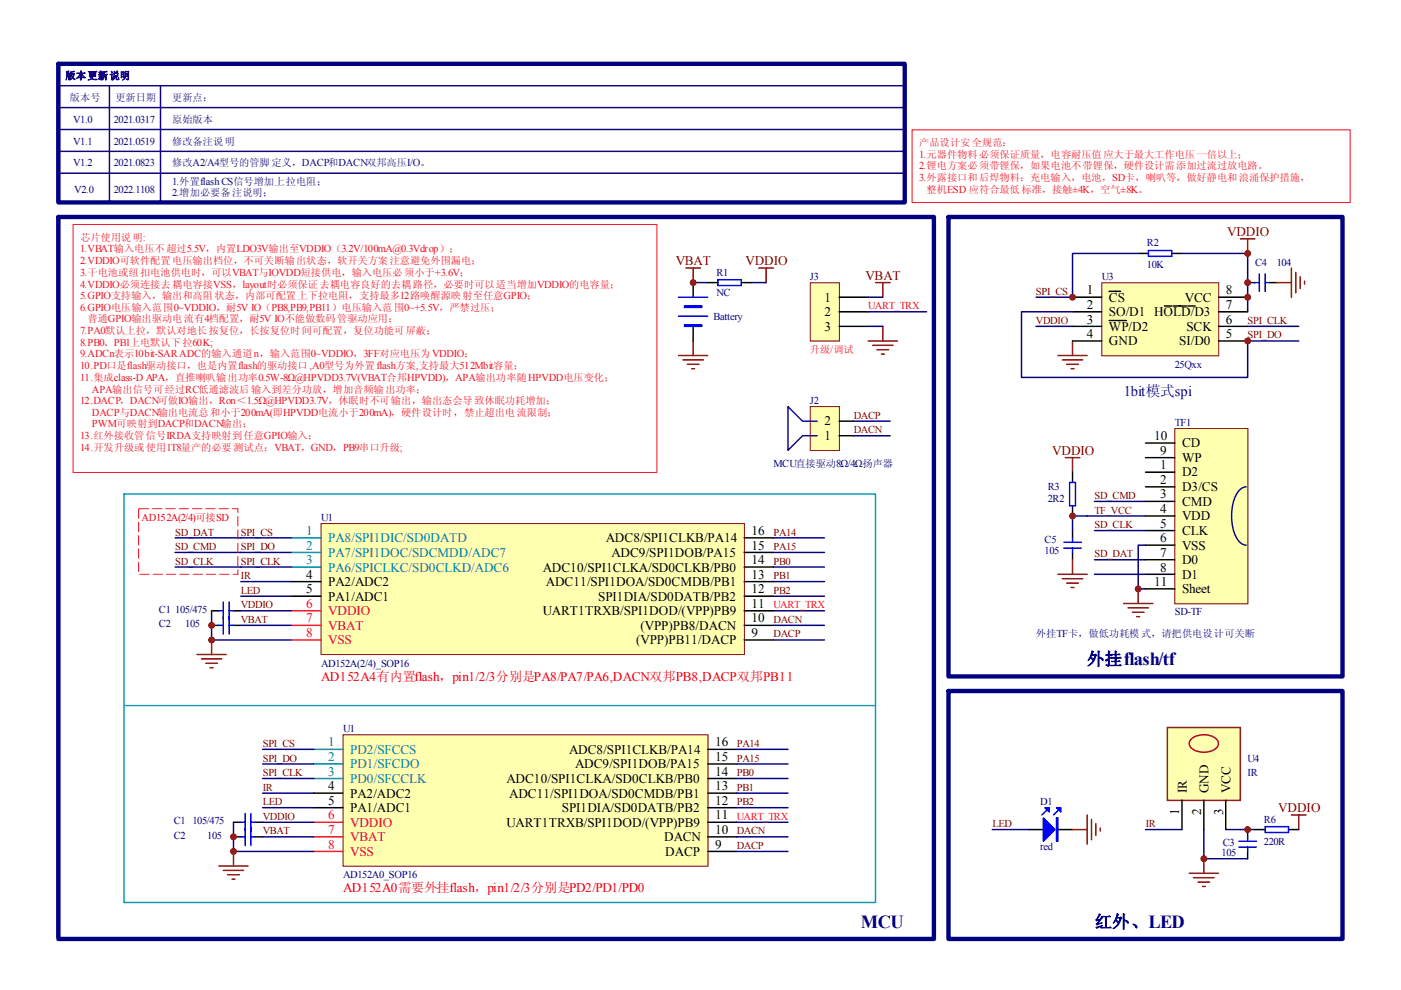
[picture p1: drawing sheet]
<svg xmlns="http://www.w3.org/2000/svg" width="297mm" height="210mm" viewBox="0 0 297 210" stroke-linecap="round" stroke-linejoin="round" font-family="sans-serif">
<defs><g id="words">
<text font-size="3.9" fill="#000080" x="182.5" y="196.7">MCU</text>
<g font-size="3.7" fill="#000080">
<text x="230.5" y="141">外挂flash/tf</text>
<text x="232.1" y="196.7">红外、LED</text>
</g>
<text font-size="3.1" fill="#000080" x="238.3" y="84">1bit模式spi</text>
<g font-size="2.8" fill="#800000">
<text x="260.2" y="50.1">VDDIO</text>
<text x="143.3" y="56.2">VBAT</text>
<text x="158.1" y="56.2">VDDIO</text>
<text x="183.5" y="59.3">VBAT</text>
<text x="223.1" y="96.4">VDDIO</text>
<text x="271" y="172.1">VDDIO</text>
</g>
<g font-size="2.8">
<text x="174.8" y="63.9">1</text>
<text x="230.5" y="62.4">1</text>
<text x="230.5" y="65.5">2</text>
<text x="235.1" y="63.9">CS</text>
<text x="251.2" y="63.9">VCC</text>
<text x="259.9" y="65.5">7</text>
<text x="259.9" y="62.4">8</text>
<text x="174.8" y="67">2</text>
<text x="174.8" y="70.1">3</text>
<text x="230.5" y="68.6">3</text>
<text x="230.5" y="71.6">4</text>
<text x="235.1" y="67">SO/D1 HOLD/D3</text>
<text x="235.1" y="70.1">WP/D2</text>
<text x="251.5" y="70.1">SCK</text>
<text x="259.9" y="71.6">5</text>
<text x="259.9" y="68.6">6</text>
<text x="235.1" y="73.2">GND</text>
<text x="250" y="73.2">SI/D0</text>
<text x="174.8" y="93.3">1</text>
<text x="174.8" y="90.2">2</text>
<text x="244.7" y="93.3">10</text>
<text x="250.6" y="94.8">CD</text>
<text x="246" y="96.4">9</text>
<text x="246" y="99.5">1</text>
<text x="250.6" y="98">WP</text>
<text x="250.6" y="101">D2</text>
<text x="246" y="102.5">2</text>
<text x="246" y="105.7">3</text>
<text x="250.6" y="104.2">D3/CS</text>
<text x="250.6" y="107.2">CMD</text>
<text x="159.3" y="113.4">16</text>
<text x="246" y="108.7">4</text>
<text x="246" y="111.9">5</text>
<text x="250.6" y="110.3">VDD</text>
<text x="250.6" y="113.4">CLK</text>
<text x="128.4" y="115">ADC8/SPI1CLKB/PA14</text>
<text x="129.6" y="118">ADC9/SPI1DOB/PA15</text>
<text x="159.3" y="116.5">15</text>
<text x="159.3" y="119.6">14</text>
<text x="246" y="118">7</text>
<text x="246" y="115">6</text>
<text x="250.6" y="119.6">D0</text>
<text x="250.6" y="116.5">VSS</text>
<text x="64.9" y="125.7">5</text>
<text x="64.9" y="122.7">4</text>
<text x="69.6" y="124.2">PA2/ADC2</text>
<text x="115.1" y="121.2">ADC10/SPI1CLKA/SD0CLKB/PB0</text>
<text x="115.7" y="124.2">ADC11/SPI1DOA/SD0CMDB/PB1</text>
<text x="159.3" y="122.7">13</text>
<text x="159.3" y="125.7">12</text>
<text x="244.7" y="124.2">11</text>
<text x="246" y="121.2">8</text>
<text x="250.6" y="122.7">D1</text>
<text x="250.6" y="125.7">Sheet</text>
<text x="69.6" y="127.4">PA1/ADC1</text>
<text x="115.1" y="130.4">UART1TRXB/SPI1DOD/(VPP)PB9</text>
<text x="126.8" y="127.4">SPI1DIA/SD0DATB/PB2</text>
<text x="159.3" y="131.9">10</text>
<text x="159.3" y="128.9">11</text>
<text x="134.9" y="136.6">(VPP)PB11/DACP</text>
<text x="135.8" y="133.5">(VPP)PB8/DACN</text>
<text x="159.3" y="135.1">9</text>
<text x="120.6" y="159.8">ADC8/SPI1CLKB/PA14</text>
<text x="151.6" y="158.3">16</text>
<text x="151.6" y="161.3">15</text>
<text x="69.6" y="167.5">4</text>
<text x="107.4" y="166">ADC10/SPI1CLKA/SD0CLKB/PB0</text>
<text x="121.9" y="162.9">ADC9/SPI1DOB/PA15</text>
<text x="151.6" y="164.4">14</text>
<text x="151.6" y="167.5">13</text>
<text x="69.6" y="170.6">5</text>
<text x="74.3" y="172.1">PA1/ADC1</text>
<text x="74.3" y="169.1">PA2/ADC2</text>
<text x="107.9" y="169.1">ADC11/SPI1DOA/SD0CMDB/PB1</text>
<text x="119.1" y="172.1">SPI1DIA/SD0DATB/PB2</text>
<text x="151.6" y="170.6">12</text>
<text x="151.6" y="173.7">11</text>
<text x="250" y="172.8" transform="rotate(-90 250 172.8)">1</text>
<text x="251.6" y="168.2" transform="rotate(-90 251.6 168.2)">IR</text>
<text x="254.7" y="172.8" transform="rotate(-90 254.7 172.8)">2</text>
<text x="256.2" y="168.2" transform="rotate(-90 256.2 168.2)">GND</text>
<text x="259.3" y="172.8" transform="rotate(-90 259.3 172.8)">3</text>
<text x="260.9" y="168.2" transform="rotate(-90 260.9 168.2)">VCC</text>
<text x="107.4" y="175.3">UART1TRXB/SPI1DOD/(VPP)PB9</text>
<text x="140.8" y="178.3">DACN</text>
<text x="151.6" y="179.9">9</text>
<text x="151.6" y="176.8">10</text>
<text x="141.1" y="181.5">DACP</text>
</g>
<g font-size="2.8" fill="#008080">
<text x="64.9" y="113.4">1</text>
<text x="64.9" y="119.6">3</text>
<text x="64.9" y="116.5">2</text>
<text x="69.6" y="118">PA7/SPI1DOC/SDCMDD/ADC7</text>
<text x="69.6" y="115">PA8/SPI1DIC/SD0DATD</text>
<text x="69.6" y="121.2">PA6/SPICLKC/SD0CLKD/ADC6</text>
<text x="69.6" y="161.3">2</text>
<text x="69.6" y="158.3">1</text>
<text x="74.3" y="159.8">PD2/SFCCS</text>
<text x="69.6" y="164.4">3</text>
<text x="74.3" y="166">PD0/SFCCLK</text>
<text x="74.3" y="162.9">PD1/SFCDO</text>
</g>
<g font-size="2.8" fill="#ee0e22">
<text x="64.9" y="128.9">6</text>
<text x="64.9" y="131.9">7</text>
<text x="69.6" y="130.4">VDDIO</text>
<text x="64.9" y="135.1">8</text>
<text x="69.6" y="133.5">VBAT</text>
<text x="69.6" y="136.6">VSS</text>
<text x="69.6" y="173.7">6</text>
<text x="69.6" y="176.8">7</text>
<text x="69.6" y="179.9">8</text>
<text x="74.3" y="175.3">VDDIO</text>
<text x="74.3" y="178.3">VBAT</text>
<text x="74.3" y="181.5">VSS</text>
</g>
<g font-size="2.8" fill="#f00">
<text x="68.1" y="144.3">AD152A4有内置flash，pin1/2/3分别是PA8/PA7/PA6,DACN双邦PB8,DACP双邦PB11</text>
<text x="72.7" y="189.2">AD152A0需要外挂flash，pin1/2/3分别是PD2/PD1/PD0</text>
</g>
<g font-size="2.2" fill="#11037f">
<text x="13.9" y="16.8">版本更新说明</text>
<text x="14.8" y="21.4">版本号</text>
<text x="24.5" y="21.4">更新日期</text>
<text x="36.5" y="21.4">更新点：</text>
<text x="15.5" y="26">V1.0</text>
<text x="24.1" y="26">2021.0317</text>
<text x="36.5" y="26">原始版本</text>
<text x="15.5" y="30.7">V1.1</text>
<text x="15.5" y="35.2">V1.2</text>
<text x="24.1" y="30.7">2021.0519</text>
<text x="24.1" y="35.2">2021.0823</text>
<text x="36.5" y="35.2">修改A2/A4型号的管脚 定义，DACP和DACN双邦高压I/O。</text>
<text x="36.5" y="30.7">修改备注说明</text>
<text x="15.7" y="40.8">V2.0</text>
<text x="24.1" y="40.8">2022.1108</text>
<text x="36.5" y="41.5">2.增加必要备注说明；</text>
<text x="36.5" y="39.3">1.外置flash CS信号增加上拉电阻；</text>
</g>
<g font-size="2.2" fill="#ee0e22">
<text x="194.9" y="30.9">产品设计安 全规范：</text>
<text x="194.9" y="33.5">1.元器件物料必须保证质量，电容耐压值 应大于最大工作电压一倍以上；</text>
<text x="194.9" y="35.9">2.锂电方案必须带锂保，如果电池不带锂保，硬件设计需添加过流过放电路。</text>
<text x="194.9" y="38.4">3.外露接口和后焊物料：充电输入，电池，SD卡，喇叭等，做好静电和浪涌保护措施，</text>
<text x="196.4" y="40.8">整机ESD 应符合最低标准，接触±4K，空气±8K。</text>
<text x="17" y="51.1">芯片使用说 明:</text>
<text x="17" y="53.5">1.VBAT输入电压不 超过5.5V，内置LDO3V输出至VDDIO（3.2V/100mA@0.3Vdrop）；</text>
<text x="17" y="56">2.VDDIO可软件配置电压输出档位，不可关断输出状态，软开关方案 注意避免外围漏电；</text>
<text x="17" y="58.4">3.干电池或纽扣电池供电时，可以VBAT与IOVDD短接供电，输入电压必须小于+3.6V；</text>
<text x="17" y="61">4.VDDIO必须连接去耦电容接VSS，layout时必须保证去耦电容良好的去耦路径，必要时可以适当增加VDDIO的电容量；</text>
<text x="17" y="63.4">5.GPIO支持输入，输出和高阻状态，内部可配置上下拉电阻，支持最多12路唤醒源映射至任意GPIO；</text>
<text x="17" y="65.9">6.GPIO电压输入范围0~VDDIO，耐5V IO（PB8,PB9,PB11）电压输入范 围0~+5.5V，严禁过压；</text>
<text x="184.1" y="65.5">UART_TRX</text>
<text x="17" y="70.9">7.PA0默认上拉，默认对地长 按复位，长按复位时间可配置，复位功能可屏蔽；</text>
<text x="18.5" y="68.3">普通GPIO输出驱动电流有4档配置，耐5V IO不能做数码管驱动应用；</text>
<text x="17" y="73.3">8.PB0、PB1上电默认下拉60K;</text>
<text x="17" y="75.8">9.ADCn表示10bit-SAR ADC的输入通道n，输入范围0~VDDIO，3FF对应电压为VDDIO；</text>
<text x="171.7" y="74.9">升级/调试</text>
<text x="17" y="78.2">10.PD口是flash驱动接口，也是内置flash的驱动接口,A0型号为外置flash方案,支持最大512Mbit容量；</text>
<text x="17" y="80.7">11.集成class-D APA，直推喇叭输出功率0.5W-8Ω@HPVDD3.7V(VBAT合邦HPVDD)，APA输出功率随HPVDD电压变化；</text>
<text x="19.5" y="83.2">APA输出信号可经过RC低通滤波后 输入到差分功放，增加音频输 出功率；</text>
<text x="17" y="85.7">12.DACP，DACN可做IO输出，Ron＜1.5Ω@HPVDD3.7V，休眠时不可输出，输出态会导 致休眠功耗增加；</text>
<text x="19.5" y="88.2">DACP与DACN输出电流总和小于200mA(即HPVDD电流小于200mA)，硬件设计时，禁止超出电 流限制；</text>
<text x="17" y="93.1">13.红外接收管信号IRDA支持映射到任意GPIO输入；</text>
<text x="17" y="95.6">14.开发升级或使用1T8量产的必要 测试点：VBAT，GND，PB9串口升级;</text>
<text x="19.5" y="90.6">PWM可映射到DACP和DACN输出；</text>
<text x="164" y="129">UART_TRX</text>
<text x="156.2" y="173.8">UART_TRX</text>
</g>
<g font-size="2.2" fill="#000080">
<text x="243.2" y="52.3">R2</text>
<text x="151.9" y="58.4">R1</text>
<text x="171.7" y="59.4">J3</text>
<text x="233.6" y="59.4">U3</text>
<text x="243.2" y="56.9">10K</text>
<text x="266.1" y="56.3">C4</text>
<text x="270.7" y="56.3">104</text>
<text x="151.9" y="62.8">NC</text>
<text x="151.3" y="67.7">Battery</text>
<text x="249.1" y="78">25Qxx</text>
<text x="171.7" y="85.7">J2</text>
<text x="249.1" y="90.4">TF1</text>
<text x="164" y="99">MCU直接驱动8Ω/4Ω扬声器</text>
<text x="222.2" y="103.9">R3</text>
<text x="222.2" y="106.4">2R2</text>
<text x="68.1" y="110.4">U1</text>
<text x="221.5" y="115.1">C5</text>
<text x="221.5" y="117.5">105</text>
<text x="33.7" y="129.9">C1</text>
<text x="37.2" y="129.9">105/475</text>
<text x="249.1" y="130.5">SD-TF</text>
<text x="33.7" y="133">C2</text>
<text x="39.3" y="133">105</text>
<text x="219.6" y="135.1">外挂TF卡，做低功耗模 式，请把供电设计可关断</text>
<text x="68.1" y="141.3">AD152A(2/4)_SOP16</text>
<text x="72.7" y="155.3">U1</text>
<text x="264.5" y="161.5">U4</text>
<text x="264.5" y="164.5">IR</text>
<text x="220.6" y="170.7">D1</text>
<text x="36.8" y="177.8">C2</text>
<text x="36.8" y="174.8">C1</text>
<text x="40.8" y="174.8">105/475</text>
<text x="43.9" y="177.8">105</text>
<text x="259.2" y="179.4">C3</text>
<text x="268" y="174.4">R6</text>
<text x="268" y="179.1">220R</text>
<text x="220.6" y="180.3">red</text>
<text x="259" y="181.5">105</text>
<text x="72.7" y="186.2">AD152A0_SOP16</text>
</g>
<g font-size="2.2" fill="#800000">
<text x="219.6" y="62.5">SPI_CS</text>
<text x="219.6" y="68.7">VDDIO</text>
<text x="264.5" y="68.7">SPI_CLK</text>
<text x="264.5" y="71.7">SPI_DO</text>
<text x="181" y="88.7">DACP</text>
<text x="181" y="91.9">DACN</text>
<text x="232.1" y="105.8">SD_CMD</text>
<text x="37.2" y="113.6">SD_DAT</text>
<text x="51.1" y="113.6">SPI_CS</text>
<text x="164" y="113.6">PA14</text>
<text x="232.1" y="111.9">SD_CLK</text>
<text x="232.1" y="108.9">TF_VCC</text>
<text x="37.2" y="116.6">SD_CMD</text>
<text x="37.2" y="119.7">SD_CLK</text>
<text x="51.1" y="119.7">SPI_CLK</text>
<text x="51.1" y="116.6">SPI_DO</text>
<text x="164" y="116.6">PA15</text>
<text x="164" y="119.7">PB0</text>
<text x="232.1" y="118.1">SD_DAT</text>
<text x="51.1" y="122.8">IR</text>
<text x="51.1" y="125.9">LED</text>
<text x="164" y="122.8">PB1</text>
<text x="164" y="125.9">PB2</text>
<text x="51.1" y="129">VDDIO</text>
<text x="51.1" y="132.1">VBAT</text>
<text x="164" y="132.1">DACN</text>
<text x="164" y="135.1">DACP</text>
<text x="55.7" y="158.3">SPI_CS</text>
<text x="55.7" y="161.5">SPI_DO</text>
<text x="156.2" y="158.3">PA14</text>
<text x="156.2" y="161.5">PA15</text>
<text x="55.7" y="167.7">IR</text>
<text x="55.7" y="164.5">SPI_CLK</text>
<text x="156.2" y="164.5">PB0</text>
<text x="156.2" y="167.7">PB1</text>
<text x="55.7" y="173.8">VDDIO</text>
<text x="55.7" y="170.7">LED</text>
<text x="156.2" y="170.7">PB2</text>
<text x="55.7" y="176.9">VBAT</text>
<text x="156.2" y="176.9">DACN</text>
<text x="210.4" y="175.4">LED</text>
<text x="242.9" y="175.4">IR</text>
<text x="156.2" y="180">DACP</text>
</g>
<text font-size="2.2" fill="#f00" x="30" y="110.4">AD152A(2/4)可接SD</text>
</g></defs>
<path d="M12.4 46h185.6v153.1h-185.6zM201.1 46h83.5v97.4h-83.5z" fill="none" stroke="#000080" stroke-width=".93"/>
<path d="M171.9 86.3h6.1v9.2h-6.1z" fill="#ffffb0"/>
<path d="M171.8 86.2h6.2v9.3h-6.2z" fill="none" stroke="#800000" stroke-width=".21"/>
<path d="M177.9 92.4h3.1M177.9 89.3h3.1" fill="none" stroke="#000" stroke-width=".31"/>
<path d="M181 89.3h7.7M181 92.4h7.7M232 106.3h10.9M232 112.5h10.9M232 118.7h10.9M242.9 115.6h-1.6v9.3h1.6" fill="none" stroke="#000080" stroke-width=".31"/>
<path d="M145.4 56.8h3.1M147 56.8v3.1M143.9 75.4h6.2M144.8 76.3h4.3M145.7 77.2h2.5M146.6 78.2h.7M147 72.3v3.1M238.2 128h6.2M239.2 128.9h4.3M240.1 129.8h2.5M241 130.7h.6M241.3 124.9v3.1" fill="none" stroke="#800000" stroke-width=".31"/>
<path d="M249.2 90.9h15.4v37.1h-15.4z" fill="#ffffb0"/>
<path d="M249.1 90.9h15.5v37.1h-15.5z" fill="none" stroke="#800000" stroke-width=".21"/>
<g fill="none" stroke="#000" stroke-width=".31">
<path d="M147 59.9v3.1M150.1 59.9h2.1M157.2 59.9h2.1M147 69.2v3.1M242.9 93.9h6.2M242.9 97h6.2M227.4 100.1v2.2M227.4 107.2v2.2M227.4 112.5v1.5M227.4 117.1v1.6M242.9 118.7h6.2M242.9 109.4h6.2"/>
<path d="M242.9 112.5h6.2M242.9 115.6h6.2M242.9 103.2h6.2M242.9 106.3h6.2M242.9 100.1h6.2M44.9 132.6h1.5M44.9 129.5h1.5M49.5 132.6h1.5M49.5 129.5h1.5M242.9 121.8h6.2M242.9 124.9h6.2M218.1 175.9h3.1"/>
<path d="M224.3 175.9h3.1"/>
</g>
<path d="M173.3 89.3h-3.1l-3.1-3.1v9.3l3.1-3.1h3.1M264.2 103.2a3.5 3.5 0 0 0-2.7 3.1 10.4 10.4 0 0 0 1.2 8.4l1 .8 .5 .1" fill="none" stroke="#11037f" stroke-width=".31"/>
<g fill="none" stroke="#000080" stroke-width=".31">
<path d="M147 59.9h3.1M159.3 59.9h3.1M242.9 109.4h-15.5v3.1M44.9 129.5v3.1M51 129.5h10.9M51 132.6h10.9M51 126.4h10.9M51 123.3h10.9M164 129.5h10.8M164 132.6h10.8M164 135.7h10.8M232 121.8h10.9"/>
<path d="M210.4 175.9h7.7"/>
</g>
<g fill="none" stroke="#800000" stroke-width=".31">
<path d="M160.9 56.8h3.1M162.4 56.8v3.1M225.9 97h3M227.4 97v3.1M227.4 118.7v3.1M41.8 138.8h6.2M42.7 139.7h4.3M44.9 135.7v3.1M224.3 121.8h6.2M225.2 122.7h4.4M226.2 123.6h2.4M227.1 124.6h.6"/>
<path d="M43.6 140.6h2.5M44.6 141.6h.6M227.4 175.9h3.1M230.5 172.8v6.2M231.4 173.7v4.4M232.3 174.6v2.5M233.3 175.6v.6"/>
</g>
<g fill="none" stroke="#00f" stroke-width=".31">
<path d="M152.2 59.3h5v1.2h-5zM143.9 67h6.2M143.9 63h6.2M225.5 116.2h3.8M225.5 115h3.8M226.8 102.3h1.2v4.9h-1.2zM227.4 114v1M227.4 116.2v.9M46.4 132.6h.9M46.4 129.5h.9M47.3 127.6v6.8M48.6 132.6h.9"/>
<path d="M48.6 127.6v6.8M48.6 129.5h.9M222.1 171.6l-1.2 1.2M224.6 171.6l-1.2 1.2"/>
</g>
<g fill="#00f" stroke="#00f" stroke-width=".31">
<path d="M224 171.2h.9v1z"/>
<path d="M221.5 171.2h1v1z"/>
<path d="M221.2 173.4l2.5 2.5-2.5 2.5z"/>
<path d="M145.1 64.9h3.7v.3h-3.7z" fill-rule="evenodd"/>
<path d="M145.1 68.9h3.7v.3h-3.7z" fill-rule="evenodd"/>
<path d="M224 173.4h.3v5h-.3z" fill-rule="evenodd"/>
</g>
<path d="M171.9 60h6.1v12.3h-6.1z" fill="#ffffb0"/>
<path d="M171.8 60h6.2v12.3h-6.2z" fill="none" stroke="#800000" stroke-width=".21"/>
<path d="M177.9 63h6.2M177.9 66.1h6.2M177.9 69.2h6.2" fill="none" stroke="#000" stroke-width=".31"/>
<path d="M185.6 59.9h3.1M187.2 59.9v3.1M184.1 72.3h6.2M185 73.2h4.3M185.9 74.1h2.5M186.9 75.1h.6M187.2 69.2v3.1" fill="none" stroke="#800000" stroke-width=".31"/>
<path d="M184.1 66.1h12.4M184.1 69.2h3.1M184.1 63h3.1M37.1 114h24.8M37.1 117.1h24.8M164 114h10.8M164 117.1h10.8M37.1 120.2h24.8M44.9 132.6v3.1h17M164 120.2h10.8M164 126.4h10.8M164 123.3h10.8" fill="none" stroke="#000080" stroke-width=".31"/>
<path d="M29.4 107.9v13.9h21v-13.9h-21" fill="none" stroke="#ee0e22" stroke-width=".21" stroke-dasharray="2.1 .7" stroke-linecap="butt"/>
<path d="M201.1 146.5h83.5v52.6h-83.5z" fill="none" stroke="#000080" stroke-width=".93"/>
<path d="M68.2 111.1h89.6v27.7h-89.6z" fill="#ffffb0"/>
<path d="M68.1 111h89.7v27.8h-89.7z" fill="none" stroke="#800000" stroke-width=".21"/>
<path d="M157.8 114h6.2M157.8 117.1h6.2M61.9 126.4h6.2M61.9 123.3h6.2M157.8 126.4h6.2M157.8 123.3h6.2M157.8 135.7h6.2M157.8 132.6h6.2M157.8 120.2h6.2M157.8 129.5h6.2" fill="none" stroke="#000" stroke-width=".31"/>
<path d="M61.9 117.1h6.2M61.9 114h6.2M61.9 120.2h6.2" fill="none" stroke="#008080" stroke-width=".31"/>
<path d="M61.9 129.5h6.2M61.9 132.6h6.2M61.9 135.7h6.2" fill="none" stroke="#ee0e22" stroke-width=".31"/>
<path d="M72.8 155.9h77.3v27.8h-77.3z" fill="#ffffb0"/>
<path d="M72.7 155.8h77.4v27.9h-77.4z" fill="none" stroke="#800000" stroke-width=".21"/>
<g fill="none" stroke="#000" stroke-width=".31">
<path d="M150.1 158.9h6.1M49.5 177.4h1.5M49.5 174.3h1.5M54.1 177.4h1.6M54.1 174.3h1.6M66.5 171.2h6.2M66.5 168.2h6.2M150.1 171.2h6.1M150.1 168.2h6.1M150.1 177.4h6.1M150.1 162h6.1M150.1 165.1h6.1"/>
<path d="M150.1 174.3h6.1M150.1 180.5h6.1"/>
</g>
<path d="M66.5 158.9h6.2M66.5 165.1h6.2M66.5 162h6.2" fill="none" stroke="#008080" stroke-width=".31"/>
<path d="M66.5 174.3h6.2M66.5 177.4h6.2M66.5 180.5h6.2" fill="none" stroke="#ee0e22" stroke-width=".31"/>
<path d="M51 177.4h1M51 174.3h1M52 172.5v6.8M53.2 177.4h.9M53.2 172.5v6.8M53.2 174.3h.9" fill="none" stroke="#00f" stroke-width=".31"/>
<g fill="none" stroke="#000080" stroke-width=".31">
<path d="M219.7 63h7.7M219.7 69.2h7.7M264.5 69.2h10.9M264.5 72.3h10.9M55.7 158.9h10.8M156.2 158.9h10.9M49.5 174.3v6.2h17M55.7 174.3h10.8M55.7 177.4h10.8M55.7 171.2h10.8M55.7 168.2h10.8M55.7 162h10.8"/>
<path d="M55.7 165.1h10.8M156.2 174.3h10.9M156.2 177.4h10.9M156.2 171.2h10.9M156.2 168.2h10.9M156.2 162h10.9M156.2 165.1h10.9M156.2 180.5h10.9"/>
</g>
<path d="M263 50.6h3.1M264.5 50.6v3.1M224.3 75.4h6.2M225.2 76.3h4.4M226.2 77.2h2.4M227.1 78.2h.6M227.4 72.3v3.1M46.4 183.6h6.2M47.3 184.5h4.4M48.3 185.5h2.4M49.2 186.4h.6M49.5 180.5v3.1" fill="none" stroke="#800000" stroke-width=".31"/>
<path d="M26.3 104.8h159.3v86.6h-159.3zM26.3 149.6h159.3" fill="none" stroke="#009cca" stroke-width=".31"/>
<path d="M12.4 13.5h179.4v29.4h-179.4z" fill="none" stroke="#000080" stroke-width=".93"/>
<path d="M12.4 18.2h179.4M23.2 18.2v24.7M34 18.2v24.7M12.4 22.8h179.4M12.4 27.5h179.4M12.4 32.1h179.4M12.4 36.7h179.4" fill="none" stroke="#11037f" stroke-width=".31"/>
<path d="M233.7 60h24.7v15.5h-24.7z" fill="#ffffb0"/>
<path d="M233.6 60h24.8v15.5h-24.8z" fill="none" stroke="#800000" stroke-width=".21"/>
<g fill="none" stroke="#000" stroke-width=".31">
<path d="M241.3 53.7h2.2M248.4 53.7h2.2M264.5 59.9h1.6M269.2 59.9h1.5M227.4 63h6.2M227.4 66.1h6.2M227.4 69.2h6.2M227.4 72.3h6.2M235.1 61.8h2.5M235.1 68h3.7M246.9 64.9h1.5M248.7 64.9h2.8"/>
<path d="M251.8 64.9h1.6M258.3 63h6.2M258.3 66.1h6.2M258.3 69.2h6.2M258.3 72.3h6.2"/>
</g>
<path d="M243.5 53.1h4.9v1.3h-4.9zM266.1 59.9h.9M267 58.1v3.7M268.2 59.9h1M268.2 58.1v3.7" fill="none" stroke="#00f" stroke-width=".31"/>
<path d="M241.3 53.7h-13.9v9.3M250.6 53.7h13.9v12.4M227.4 66.1h-10.8v13.9h47.9v-7.7" fill="none" stroke="#000080" stroke-width=".31"/>
<path d="M270.7 59.9h3.1M273.8 56.8v6.2M274.7 57.8v4.3M275.7 58.7v2.5M276.6 59.6v.6M273.8 172.8h3.1M275.4 172.8v3.1M252.1 185.2h6.2M253.1 186.1h4.3M254 187h2.5M254.9 187.9h.7M255.2 182.1v3.1" fill="none" stroke="#800000" stroke-width=".31"/>
<g fill="#800000" stroke="#800000" stroke-width=".21">
<circle cx="227.4" cy="63" r=".62"/>
<circle cx="264.5" cy="72.3" r=".62"/>
<circle cx="264.5" cy="53.7" r=".62"/>
<circle cx="264.5" cy="63" r=".62"/>
<circle cx="264.5" cy="59.9" r=".62"/>
</g>
<path d="M247.5 154.2h15.5v15.5h-15.5z" fill-rule="evenodd" fill="#ffffb0" stroke="#800000" stroke-width=".31"/>
<path d="M250.6 169.7v6.2M255.2 169.7v6.2M259.9 169.7v6.2M264.5 175.9v1.5M266.1 175.9h2.1M273.2 175.9h2.2M264.5 180.5v1.6" fill="none" stroke="#000" stroke-width=".31"/>
<path d="M252.5 156.8a4.2 4.2 0 0 1 5.5 0 1.44 1.44 0 0 1-.8 2.3 4.3 4.3 0 0 1-4.7-.6 1.22 1.22 0 0 1 0-1.7z" fill="none" stroke="#bf0000" stroke-width=".31"/>
<path d="M242.9 175.9h7.7M255.2 175.9v6.2h9.3M259.9 175.9h6.2" fill="none" stroke="#000080" stroke-width=".31"/>
<path d="M262.7 179.6h3.7M262.7 178.4h3.7M264.5 177.4v1M264.5 179.6v.9M268.2 175.3h5v1.2h-5z" fill="none" stroke="#00f" stroke-width=".31"/>
<g fill="#800000" stroke="#800000" stroke-width=".21">
<circle cx="255.2" cy="182.1" r=".62"/>
<circle cx="264.5" cy="175.9" r=".62"/>
<circle cx="241.3" cy="124.9" r=".62"/>
<circle cx="227.4" cy="109.4" r=".62"/>
<circle cx="44.9" cy="132.6" r=".62"/>
<circle cx="44.9" cy="135.7" r=".62"/>
<circle cx="49.5" cy="177.4" r=".62"/>
<circle cx="49.5" cy="180.5" r=".62"/>
<circle cx="147" cy="59.9" r=".62"/>
</g>
<path d="M193.4 27.5h92.9v15.4h-92.9zM15.5 47.6h123.8v52.6h-123.8z" fill="none" stroke="#ee0e22" stroke-width=".21"/>
<use href="#words"/>
</svg>
